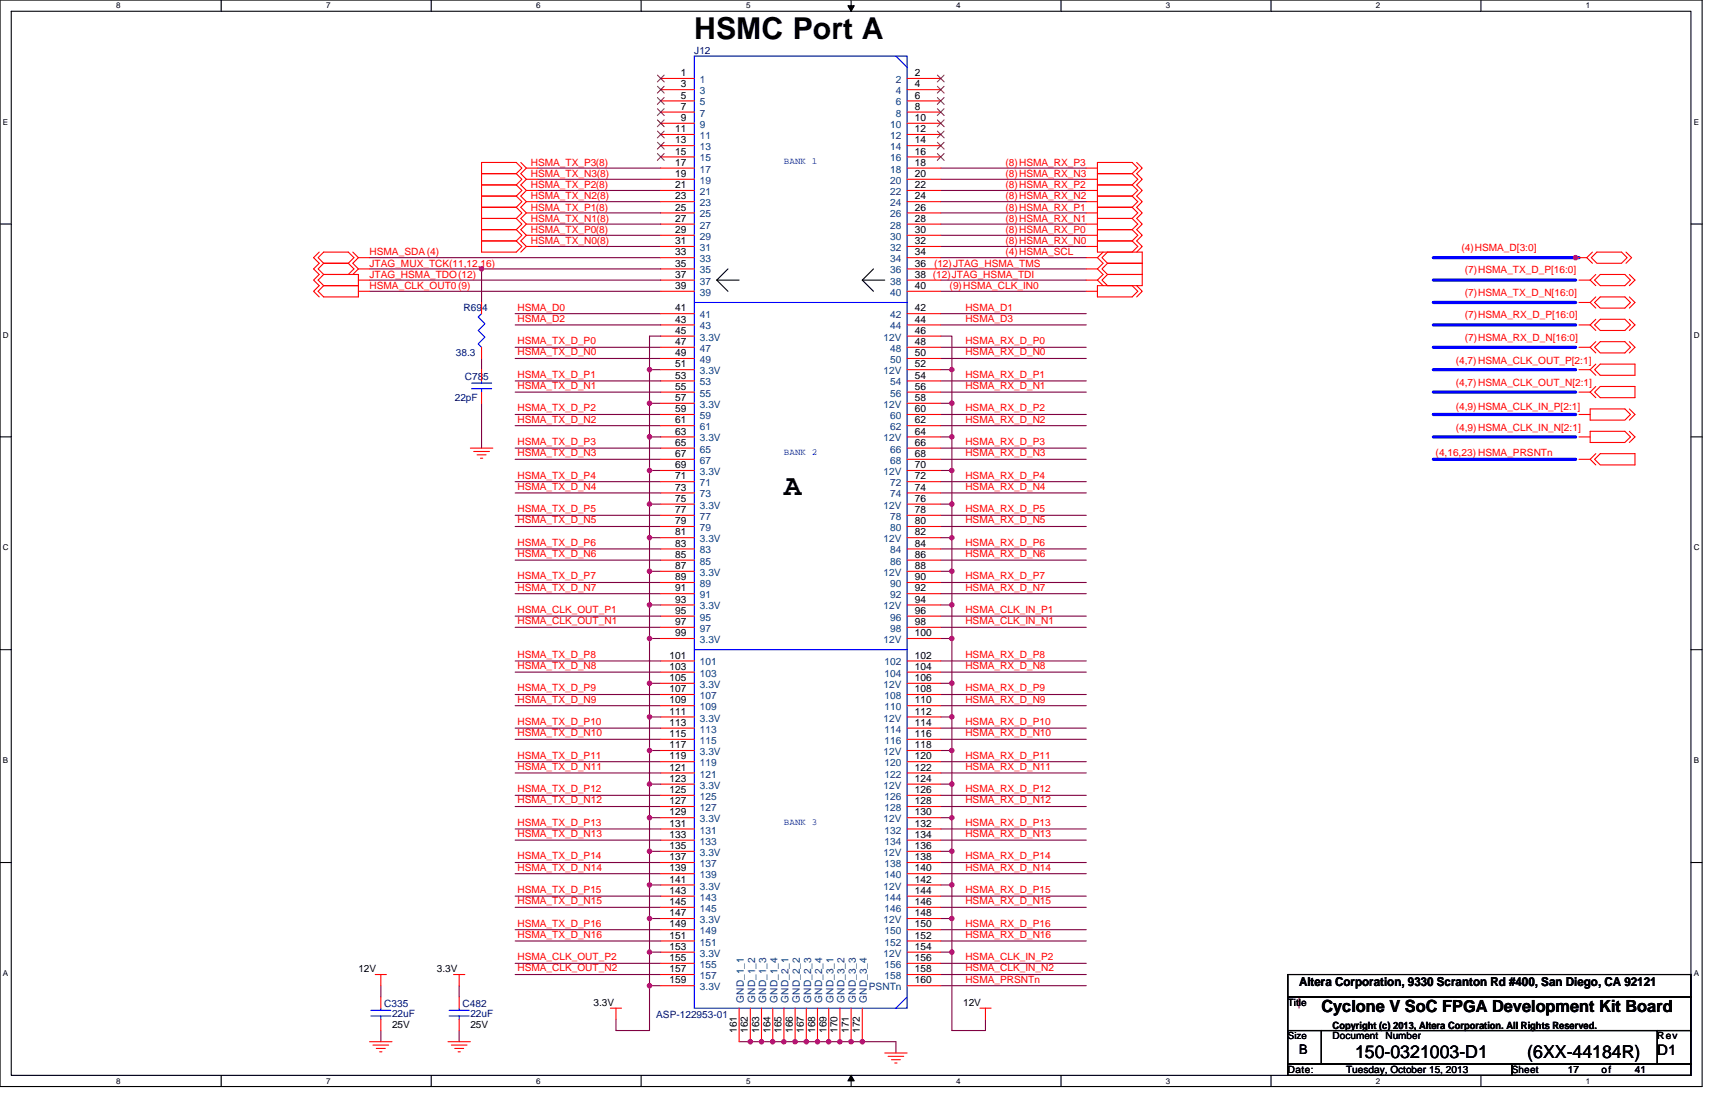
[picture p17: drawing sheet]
<svg xmlns="http://www.w3.org/2000/svg" width="432mm" height="279mm" viewBox="0 0 432 279" stroke-linecap="round" stroke-linejoin="round" font-family="sans-serif">
<defs><g id="words">
<text font-size="7.6" x="174.8" y="9.7">HSMC Port A</text>
<text font-size="7.5" x="197.4" y="124.7">A</text>
<g font-size="4.5">
<text x="341.2" y="266.3">150-0321003-D1</text>
<text x="384.5" y="266.3">(6XX-44184R)</text>
</g>
<text font-size="4.2" x="332.7" y="254.8">Cyclone V SoC FPGA Development Kit Board</text>
<text font-size="3.7" x="417.3" y="265.5">D1</text>
<text font-size="3.4" x="327.1" y="265.2">B</text>
<text font-size="3.1" x="327.1" y="248.2">Altera Corporation, 9330 Scranton Rd #400, San Diego, CA 92121</text>
<g font-size="2.5" fill="#000080">
<text x="174.8" y="13.5">J12</text>
<text x="116.7" y="78.4">R694</text>
<text x="114.8" y="89.7">38.3</text>
<text x="117" y="95.6">C785</text>
<text x="114.5" y="100.9">22pF</text>
<text x="96.7" y="253.5">C335</text>
<text x="98.7" y="256">22uF</text>
<text x="116.5" y="253.5">C482</text>
<text x="118.4" y="256">22uF</text>
<text x="165.2" y="256.3">ASP-122953-01</text>
</g>
<g font-size="2.5">
<text x="171.4" y="19.2">1</text>
<text x="171.4" y="22">3</text>
<text x="230.4" y="19.2">2</text>
<text x="230.4" y="22">4</text>
<text x="171.4" y="24.8">5</text>
<text x="171.4" y="27.6">7</text>
<text x="230.4" y="24.8">6</text>
<text x="230.4" y="27.6">8</text>
<text x="170" y="33.3">11</text>
<text x="171.4" y="30.4">9</text>
<text x="230.4" y="30.4">10</text>
<text x="230.4" y="33.3">12</text>
<text x="170" y="36.1">13</text>
<text x="170" y="38.9">15</text>
<text x="170" y="41.7">17</text>
<text x="230.4" y="36.1">14</text>
<text x="230.4" y="38.9">16</text>
<text x="230.4" y="41.7">18</text>
<text x="170" y="44.5">19</text>
<text x="170" y="47.3">21</text>
<text x="230.4" y="44.5">20</text>
<text x="230.4" y="47.3">22</text>
<text x="170" y="50.2">23</text>
<text x="170" y="53">25</text>
<text x="230.4" y="50.2">24</text>
<text x="230.4" y="53">26</text>
<text x="170" y="55.8">27</text>
<text x="170" y="58.6">29</text>
<text x="230.4" y="55.8">28</text>
<text x="230.4" y="58.6">30</text>
<text x="170" y="61.4">31</text>
<text x="170" y="64.3">33</text>
<text x="230.4" y="61.4">32</text>
<text x="230.4" y="64.3">34</text>
<text x="170" y="67.1">35</text>
<text x="170" y="69.9">37</text>
<text x="230.4" y="67.1">36</text>
<text x="230.4" y="69.9">38 (12)JTAG_HSMA_TDI</text>
<text x="170" y="72.7">39</text>
<text x="230.4" y="72.7">40</text>
<text x="170" y="78.4">41</text>
<text x="170" y="81.2">43</text>
<text x="230.4" y="78.4">42</text>
<text x="230.4" y="81.2">44</text>
<text x="170" y="84">45</text>
<text x="170" y="86.8">47</text>
<text x="170" y="89.6">49</text>
<text x="230.4" y="86.8">48</text>
<text x="230.4" y="89.6">50</text>
<text x="230.4" y="84">46</text>
<text x="170" y="92.5">51</text>
<text x="170" y="95.3">53</text>
<text x="230.4" y="95.3">54</text>
<text x="230.4" y="92.5">52</text>
<text x="170" y="98.1">55</text>
<text x="170" y="100.9">57</text>
<text x="230.4" y="98.1">56</text>
<text x="230.4" y="100.9">58</text>
<text x="170" y="103.7">59</text>
<text x="170" y="106.6">61</text>
<text x="230.4" y="103.7">60</text>
<text x="230.4" y="106.6">62</text>
<text x="170" y="109.4">63</text>
<text x="170" y="112.2">65</text>
<text x="230.4" y="112.2">66</text>
<text x="230.4" y="109.4">64</text>
<text x="170" y="115">67</text>
<text x="170" y="117.8">69</text>
<text x="230.4" y="115">68</text>
<text x="230.4" y="117.8">70</text>
<text x="170" y="120.7">71</text>
<text x="170" y="123.5">73</text>
<text x="230.4" y="120.7">72</text>
<text x="230.4" y="123.5">74</text>
<text x="170" y="126.3">75</text>
<text x="170" y="129.1">77</text>
<text x="170" y="131.9">79</text>
<text x="230.4" y="129.1">78</text>
<text x="230.4" y="131.9">80</text>
<text x="230.4" y="126.3">76</text>
<text x="170" y="134.7">81</text>
<text x="170" y="137.6">83</text>
<text x="230.4" y="137.6">84</text>
<text x="230.4" y="134.7">82</text>
<text x="170" y="140.4">85</text>
<text x="170" y="143.2">87</text>
<text x="230.4" y="140.4">86</text>
<text x="230.4" y="143.2">88</text>
<text x="170" y="146">89</text>
<text x="170" y="148.8">91</text>
<text x="230.4" y="146">90</text>
<text x="230.4" y="148.8">92</text>
<text x="170" y="151.7">93</text>
<text x="170" y="154.5">95</text>
<text x="230.4" y="154.5">96</text>
<text x="230.4" y="151.7">94</text>
<text x="170" y="157.3">97</text>
<text x="170" y="160.1">99</text>
<text x="230.4" y="157.3">98</text>
<text x="230.4" y="160.1">100</text>
<text x="168.6" y="165.8">101</text>
<text x="230.4" y="165.8">102</text>
<text x="168.6" y="168.6">103</text>
<text x="168.6" y="171.4">105</text>
<text x="230.4" y="168.6">104</text>
<text x="230.4" y="171.4">106</text>
<text x="168.6" y="174.2">107</text>
<text x="168.6" y="177">109</text>
<text x="168.6" y="179.9">111</text>
<text x="230.4" y="174.2">108</text>
<text x="230.4" y="177">110</text>
<text x="230.4" y="179.9">112</text>
<text x="168.6" y="182.7">113</text>
<text x="168.6" y="185.5">115</text>
<text x="230.4" y="182.7">114</text>
<text x="230.4" y="185.5">116</text>
<text x="168.6" y="188.3">117</text>
<text x="168.6" y="191.1">119</text>
<text x="230.4" y="191.1">120</text>
<text x="230.4" y="188.3">118</text>
<text x="168.6" y="194">121</text>
<text x="168.6" y="196.8">123</text>
<text x="230.4" y="194">122</text>
<text x="230.4" y="196.8">124</text>
<text x="168.6" y="199.6">125</text>
<text x="168.6" y="202.4">127</text>
<text x="230.4" y="199.6">126</text>
<text x="230.4" y="202.4">128</text>
<text x="168.6" y="205.2">129</text>
<text x="168.6" y="208.1">131</text>
<text x="230.4" y="208.1">132</text>
<text x="230.4" y="205.2">130</text>
<text x="168.6" y="210.9">133</text>
<text x="168.6" y="213.7">135</text>
<text x="230.4" y="210.9">134</text>
<text x="230.4" y="213.7">136</text>
<text x="168.6" y="216.5">137</text>
<text x="168.6" y="219.3">139</text>
<text x="230.4" y="216.5">138</text>
<text x="230.4" y="219.3">140</text>
<text x="168.6" y="222.2">141</text>
<text x="168.6" y="225">143</text>
<text x="168.6" y="227.8">145</text>
<text x="230.4" y="225">144</text>
<text x="230.4" y="227.8">146</text>
<text x="230.4" y="222.2">142</text>
<text x="168.6" y="230.6">147</text>
<text x="168.6" y="233.4">149</text>
<text x="230.4" y="233.4">150</text>
<text x="230.4" y="230.6">148</text>
<text x="168.6" y="236.3">151</text>
<text x="168.6" y="239.1">153</text>
<text x="230.4" y="236.3">152</text>
<text x="230.4" y="239.1">154</text>
<text x="90.2" y="244.7">12V</text>
<text x="110" y="244.7">3.3V</text>
<text x="168.6" y="241.9">155</text>
<text x="168.6" y="244.7">157</text>
<text x="230.4" y="241.9">156</text>
<text x="230.4" y="244.7">158</text>
<text x="168.6" y="247.5">159</text>
<text x="230.4" y="247.5">160</text>
<text x="149.4" y="253.2">3.3V</text>
<text x="242.5" y="253.2">12V</text>
<text x="324.3" y="253.2">Title</text>
<text x="98.7" y="258.8">25V</text>
<text x="118.4" y="258.8">25V</text>
<text x="185.5" y="260" transform="rotate(-90 185.5 260)">161</text>
<text x="188.3" y="260" transform="rotate(-90 188.3 260)">162</text>
<text x="191.1" y="260" transform="rotate(-90 191.1 260)">163</text>
<text x="194" y="260" transform="rotate(-90 194 260)">164</text>
<text x="196.8" y="260" transform="rotate(-90 196.8 260)">165</text>
<text x="199.6" y="260" transform="rotate(-90 199.6 260)">166</text>
<text x="202.4" y="260" transform="rotate(-90 202.4 260)">167</text>
<text x="205.2" y="260" transform="rotate(-90 205.2 260)">168</text>
<text x="208.1" y="260" transform="rotate(-90 208.1 260)">169</text>
<text x="210.9" y="260" transform="rotate(-90 210.9 260)">170</text>
<text x="213.7" y="260" transform="rotate(-90 213.7 260)">171</text>
<text x="216.5" y="260" transform="rotate(-90 216.5 260)">172</text>
<text x="324.3" y="261.6">Size</text>
<text x="335.5" y="261.6">Document</text>
<text x="335.5" y="258.9">Copyright (c) 2013, Altera Corporation. All Rights Reserved.</text>
<text x="348.8" y="261.6">Number</text>
<text x="417.3" y="261.6">Rev</text>
<text x="324.3" y="270.1">Date:</text>
<text x="338.9" y="270.1">Tuesday, October 15, 2013</text>
<text x="380.6" y="270.1">Sheet</text>
<text x="394.7" y="270.1">17</text>
<text x="403.2" y="270.1">of</text>
<text x="411.6" y="270.1">41</text>
</g>
<g font-size="2.5" fill="#004080">
<text x="176.2" y="20.9">1</text>
<text x="176.2" y="23.7">3</text>
<text x="225.6" y="20.9">2</text>
<text x="225.6" y="23.7">4</text>
<text x="176.2" y="26.5">5</text>
<text x="176.2" y="29.4">7</text>
<text x="225.6" y="26.5">6</text>
<text x="225.6" y="29.4">8</text>
<text x="176.2" y="32.2">9</text>
<text x="176.2" y="35">11</text>
<text x="224.1" y="32.2">10</text>
<text x="224.1" y="35">12</text>
<text x="176.2" y="37.8">13</text>
<text x="176.2" y="40.6">15</text>
<text x="224.1" y="37.8">14</text>
<text x="224.1" y="40.6">16</text>
<text x="176.2" y="43.5">17</text>
<text x="176.2" y="46.3">19</text>
<text x="224.1" y="43.5">18</text>
<text x="224.1" y="46.3">20</text>
<text x="176.2" y="49.1">21</text>
<text x="176.2" y="51.9">23</text>
<text x="224.1" y="49.1">22</text>
<text x="224.1" y="51.9">24</text>
<text x="176.2" y="54.7">25</text>
<text x="176.2" y="57.6">27</text>
<text x="224.1" y="54.7">26</text>
<text x="224.1" y="57.6">28</text>
<text x="176.2" y="60.4">29</text>
<text x="176.2" y="63.2">31</text>
<text x="176.2" y="66">33</text>
<text x="224.1" y="60.4">30</text>
<text x="224.1" y="63.2">32</text>
<text x="224.1" y="66">34</text>
<text x="176.2" y="68.8">35</text>
<text x="176.2" y="71.6">37</text>
<text x="224.1" y="68.8">36</text>
<text x="224.1" y="71.6">38</text>
<text x="176.2" y="74.5">39</text>
<text x="224.1" y="74.5">40</text>
<text x="176.2" y="80.1">41</text>
<text x="176.2" y="82.9">43</text>
<text x="224.1" y="80.1">42</text>
<text x="224.1" y="82.9">44</text>
<text x="176.2" y="85.7">3.3V</text>
<text x="176.2" y="88.6">47</text>
<text x="222.4" y="85.7">12V</text>
<text x="224.1" y="88.6">48</text>
<text x="176.2" y="91.4">49</text>
<text x="176.2" y="94.2">3.3V</text>
<text x="222.4" y="94.2">12V</text>
<text x="224.1" y="91.4">50</text>
<text x="176.2" y="97">53</text>
<text x="176.2" y="99.8">55</text>
<text x="224.1" y="97">54</text>
<text x="224.1" y="99.8">56</text>
<text x="176.2" y="102.7">3.3V</text>
<text x="176.2" y="105.5">59</text>
<text x="222.4" y="102.7">12V</text>
<text x="224.1" y="105.5">60</text>
<text x="176.2" y="108.3">61</text>
<text x="176.2" y="111.1">3.3V</text>
<text x="176.2" y="113.9">65</text>
<text x="222.4" y="111.1">12V</text>
<text x="224.1" y="108.3">62</text>
<text x="224.1" y="113.9">66</text>
<text x="176.2" y="116.8">67</text>
<text x="176.2" y="119.6">3.3V</text>
<text x="222.4" y="119.6">12V</text>
<text x="224.1" y="116.8">68</text>
<text x="176.2" y="122.4">71</text>
<text x="176.2" y="125.2">73</text>
<text x="224.1" y="122.4">72</text>
<text x="224.1" y="125.2">74</text>
<text x="176.2" y="128">3.3V</text>
<text x="176.2" y="130.9">77</text>
<text x="222.4" y="128">12V</text>
<text x="224.1" y="130.9">78</text>
<text x="176.2" y="133.7">79</text>
<text x="176.2" y="136.5">3.3V</text>
<text x="222.4" y="136.5">12V</text>
<text x="224.1" y="133.7">80</text>
<text x="176.2" y="139.3">83</text>
<text x="176.2" y="142.1">85</text>
<text x="224.1" y="139.3">84</text>
<text x="224.1" y="142.1">86</text>
<text x="176.2" y="144.9">3.3V</text>
<text x="176.2" y="147.8">89</text>
<text x="222.4" y="144.9">12V</text>
<text x="224.1" y="147.8">90</text>
<text x="176.2" y="150.6">91</text>
<text x="176.2" y="153.4">3.3V</text>
<text x="222.4" y="153.4">12V</text>
<text x="224.1" y="150.6">92</text>
<text x="176.2" y="156.2">95</text>
<text x="176.2" y="159">97</text>
<text x="176.2" y="161.9">3.3V</text>
<text x="222.4" y="161.9">12V</text>
<text x="224.1" y="156.2">96</text>
<text x="224.1" y="159">98</text>
<text x="176.2" y="167.5">101</text>
<text x="222.7" y="167.5">102</text>
<text x="176.2" y="170.3">103</text>
<text x="176.2" y="173.1">3.3V</text>
<text x="222.4" y="173.1">12V</text>
<text x="222.7" y="170.3">104</text>
<text x="176.2" y="176">107</text>
<text x="176.2" y="178.8">109</text>
<text x="222.7" y="176">108</text>
<text x="222.7" y="178.8">110</text>
<text x="176.2" y="181.6">3.3V</text>
<text x="176.2" y="184.4">113</text>
<text x="222.4" y="181.6">12V</text>
<text x="222.7" y="184.4">114</text>
<text x="176.2" y="187.2">115</text>
<text x="176.2" y="190.1">3.3V</text>
<text x="222.4" y="190.1">12V</text>
<text x="222.7" y="187.2">116</text>
<text x="176.2" y="192.9">119</text>
<text x="176.2" y="195.7">121</text>
<text x="222.7" y="192.9">120</text>
<text x="222.7" y="195.7">122</text>
<text x="176.2" y="198.5">3.3V</text>
<text x="176.2" y="201.3">125</text>
<text x="222.4" y="198.5">12V</text>
<text x="222.7" y="201.3">126</text>
<text x="176.2" y="204.2">127</text>
<text x="176.2" y="207">3.3V</text>
<text x="176.2" y="209.8">131</text>
<text x="222.4" y="207">12V</text>
<text x="222.7" y="204.2">128</text>
<text x="222.7" y="209.8">132</text>
<text x="176.2" y="212.6">133</text>
<text x="176.2" y="215.4">3.3V</text>
<text x="222.4" y="215.4">12V</text>
<text x="222.7" y="212.6">134</text>
<text x="176.2" y="218.2">137</text>
<text x="176.2" y="221.1">139</text>
<text x="222.7" y="218.2">138</text>
<text x="222.7" y="221.1">140</text>
<text x="176.2" y="223.9">3.3V</text>
<text x="176.2" y="226.7">143</text>
<text x="222.4" y="223.9">12V</text>
<text x="222.7" y="226.7">144</text>
<text x="176.2" y="229.5">145</text>
<text x="176.2" y="232.3">3.3V</text>
<text x="222.4" y="232.3">12V</text>
<text x="222.7" y="229.5">146</text>
<text x="176.2" y="235.2">149</text>
<text x="176.2" y="238">151</text>
<text x="222.7" y="235.2">150</text>
<text x="222.7" y="238">152</text>
<text x="176.2" y="240.8">3.3V</text>
<text x="176.2" y="243.6">155</text>
<text x="222.4" y="240.8">12V</text>
<text x="222.7" y="243.6">156</text>
<text x="176.2" y="246.4">157</text>
<text x="176.2" y="249.3">3.3V</text>
<text x="218.8" y="249.3">PSNTn</text>
<text x="222.7" y="246.4">158</text>
<text x="187.3" y="252.3" transform="rotate(-90 187.3 252.3)">GND_1_1</text>
<text x="190.1" y="252.3" transform="rotate(-90 190.1 252.3)">GND_1_2</text>
<text x="192.9" y="252.3" transform="rotate(-90 192.9 252.3)">GND_1_3</text>
<text x="195.7" y="252.3" transform="rotate(-90 195.7 252.3)">GND_1_4</text>
<text x="198.6" y="252.3" transform="rotate(-90 198.6 252.3)">GND_2_1</text>
<text x="201.4" y="252.3" transform="rotate(-90 201.4 252.3)">GND_2_2</text>
<text x="204.2" y="252.3" transform="rotate(-90 204.2 252.3)">GND_2_3</text>
<text x="207" y="252.3" transform="rotate(-90 207 252.3)">GND_2_4</text>
<text x="209.8" y="252.3" transform="rotate(-90 209.8 252.3)">GND_3_1</text>
<text x="212.7" y="252.3" transform="rotate(-90 212.7 252.3)">GND_3_2</text>
<text x="215.5" y="252.3" transform="rotate(-90 215.5 252.3)">GND_3_3</text>
<text x="218.3" y="252.3" transform="rotate(-90 218.3 252.3)">GND_3_4</text>
</g>
<g font-size="2.5" fill="#f00">
<text x="133.6" y="41.7">HSMA_TX_P3(8)</text>
<text x="253.2" y="41.7">(8)HSMA_RX_P3</text>
<text x="133.6" y="47.4">HSMA_TX_P2(8)</text>
<text x="133.6" y="44.6">HSMA_TX_N3(8)</text>
<text x="253.2" y="44.6">(8)HSMA_RX_N3</text>
<text x="253.2" y="47.4">(8)HSMA_RX_P2</text>
<text x="133.6" y="53">HSMA_TX_P1(8)</text>
<text x="133.6" y="50.2">HSMA_TX_N2(8)</text>
<text x="253.2" y="53">(8)HSMA_RX_P1</text>
<text x="253.2" y="50.2">(8)HSMA_RX_N2</text>
<text x="133.6" y="58.7">HSMA_TX_P0(8)</text>
<text x="133.6" y="55.8">HSMA_TX_N1(8)</text>
<text x="253.2" y="58.7">(8)HSMA_RX_P0</text>
<text x="253.2" y="55.8">(8)HSMA_RX_N1</text>
<text x="93" y="64.3">HSMA_SDA(4)</text>
<text x="133.6" y="61.5">HSMA_TX_N0(8)</text>
<text x="253.2" y="64.3">(4)HSMA_SCL</text>
<text x="253.2" y="61.5">(8)HSMA_RX_N0</text>
<text x="367.9" y="63.2">(4)HSMA_D[3:0]</text>
<text x="93" y="67.1">JTAG_MUX_TCK(11,12,16)</text>
<text x="93" y="69.9">JTAG_HSMA_TDO(12)</text>
<text x="235.2" y="67.1">(12)JTAG_HSMA_TMS</text>
<text x="368.8" y="68.8">(7)HSMA_TX_D_P[16:0]</text>
<text x="93" y="72.7">HSMA_CLK_OUT0(9)</text>
<text x="239.1" y="72.7">(9)HSMA_CLK_IN0</text>
<text x="368.8" y="74.4">(7)HSMA_TX_D_N[16:0]</text>
<text x="130.3" y="78.2">HSMA_D0</text>
<text x="130.3" y="81">HSMA_D2</text>
<text x="243.1" y="78.2">HSMA_D1</text>
<text x="243.1" y="81">HSMA_D3</text>
<text x="368.8" y="80.1">(7)HSMA_RX_D_P[16:0]</text>
<text x="130.3" y="86.6">HSMA_TX_D_P0</text>
<text x="130.3" y="89.5">HSMA_TX_D_N0</text>
<text x="243.1" y="86.6">HSMA_RX_D_P0</text>
<text x="243.1" y="89.5">HSMA_RX_D_N0</text>
<text x="368.8" y="85.7">(7)HSMA_RX_D_N[16:0]</text>
<text x="130.3" y="95.1">HSMA_TX_D_P1</text>
<text x="243.1" y="95.1">HSMA_RX_D_P1</text>
<text x="366.5" y="91.6">(4,7)HSMA_CLK_OUT_P[2:1]</text>
<text x="130.3" y="97.9">HSMA_TX_D_N1</text>
<text x="243.1" y="97.9">HSMA_RX_D_N1</text>
<text x="366.5" y="97.3">(4,7)HSMA_CLK_OUT_N[2:1]</text>
<text x="130.3" y="103.5">HSMA_TX_D_P2</text>
<text x="130.3" y="106.4">HSMA_TX_D_N2</text>
<text x="243.1" y="103.5">HSMA_RX_D_P2</text>
<text x="243.1" y="106.4">HSMA_RX_D_N2</text>
<text x="366.5" y="103.2">(4,9)HSMA_CLK_IN_P[2:1]</text>
<text x="130.3" y="112">HSMA_TX_D_P3</text>
<text x="243.1" y="112">HSMA_RX_D_P3</text>
<text x="366.5" y="108.5">(4,9)HSMA_CLK_IN_N[2:1]</text>
<text x="130.3" y="114.8">HSMA_TX_D_N3</text>
<text x="243.1" y="114.8">HSMA_RX_D_N3</text>
<text x="361.5" y="114.7">(4,16,23) HSMA_PRSNTn</text>
<text x="130.3" y="120.5">HSMA_TX_D_P4</text>
<text x="130.3" y="123.3">HSMA_TX_D_N4</text>
<text x="243.1" y="120.5">HSMA_RX_D_P4</text>
<text x="243.1" y="123.3">HSMA_RX_D_N4</text>
<text x="130.3" y="128.9">HSMA_TX_D_P5</text>
<text x="130.3" y="131.7">HSMA_TX_D_N5</text>
<text x="243.1" y="128.9">HSMA_RX_D_P5</text>
<text x="243.1" y="131.7">HSMA_RX_D_N5</text>
<text x="130.3" y="137.4">HSMA_TX_D_P6</text>
<text x="243.1" y="137.4">HSMA_RX_D_P6</text>
<text x="130.3" y="140.2">HSMA_TX_D_N6</text>
<text x="243.1" y="140.2">HSMA_RX_D_N6</text>
<text x="130.3" y="145.8">HSMA_TX_D_P7</text>
<text x="130.3" y="148.7">HSMA_TX_D_N7</text>
<text x="243.1" y="145.8">HSMA_RX_D_P7</text>
<text x="243.1" y="148.7">HSMA_RX_D_N7</text>
<text x="130.3" y="154.3">HSMA_CLK_OUT_P1</text>
<text x="243.1" y="154.3">HSMA_CLK_IN_P1</text>
<text x="130.3" y="157.1">HSMA_CLK_OUT_N1</text>
<text x="243.1" y="157.1">HSMA_CLK_IN_N1</text>
<text x="130.3" y="165.6">HSMA_TX_D_P8</text>
<text x="243.1" y="165.6">HSMA_RX_D_P8</text>
<text x="130.3" y="168.4">HSMA_TX_D_N8</text>
<text x="243.1" y="168.4">HSMA_RX_D_N8</text>
<text x="130.3" y="174">HSMA_TX_D_P9</text>
<text x="130.3" y="176.8">HSMA_TX_D_N9</text>
<text x="243.1" y="174">HSMA_RX_D_P9</text>
<text x="243.1" y="176.8">HSMA_RX_D_N9</text>
<text x="130.3" y="182.5">HSMA_TX_D_P10</text>
<text x="130.3" y="185.3">HSMA_TX_D_N10</text>
<text x="243.1" y="182.5">HSMA_RX_D_P10</text>
<text x="243.1" y="185.3">HSMA_RX_D_N10</text>
<text x="130.3" y="190.9">HSMA_TX_D_P11</text>
<text x="243.1" y="190.9">HSMA_RX_D_P11</text>
<text x="130.3" y="193.8">HSMA_TX_D_N11</text>
<text x="243.1" y="193.8">HSMA_RX_D_N11</text>
<text x="130.3" y="199.4">HSMA_TX_D_P12</text>
<text x="130.3" y="202.2">HSMA_TX_D_N12</text>
<text x="243.1" y="199.4">HSMA_RX_D_P12</text>
<text x="243.1" y="202.2">HSMA_RX_D_N12</text>
<text x="130.3" y="207.9">HSMA_TX_D_P13</text>
<text x="243.1" y="207.9">HSMA_RX_D_P13</text>
<text x="130.3" y="210.7">HSMA_TX_D_N13</text>
<text x="243.1" y="210.7">HSMA_RX_D_N13</text>
<text x="130.3" y="216.3">HSMA_TX_D_P14</text>
<text x="130.3" y="219.1">HSMA_TX_D_N14</text>
<text x="243.1" y="216.3">HSMA_RX_D_P14</text>
<text x="243.1" y="219.1">HSMA_RX_D_N14</text>
<text x="130.3" y="224.8">HSMA_TX_D_P15</text>
<text x="130.3" y="227.6">HSMA_TX_D_N15</text>
<text x="243.1" y="224.8">HSMA_RX_D_P15</text>
<text x="243.1" y="227.6">HSMA_RX_D_N15</text>
<text x="130.3" y="233.2">HSMA_TX_D_P16</text>
<text x="243.1" y="233.2">HSMA_RX_D_P16</text>
<text x="130.3" y="236.1">HSMA_TX_D_N16</text>
<text x="243.1" y="236.1">HSMA_RX_D_N16</text>
<text x="130.3" y="241.7">HSMA_CLK_OUT_P2</text>
<text x="130.3" y="244.5">HSMA_CLK_OUT_N2</text>
<text x="243.1" y="241.7">HSMA_CLK_IN_P2</text>
<text x="243.1" y="244.5">HSMA_CLK_IN_N2</text>
<text x="243.1" y="247.3">HSMA_PRSNTn</text>
</g>
<g font-size="2.3" fill="#00f">
<text x="197.4" y="41.3">BANK 1</text>
<text x="197.4" y="114.6">BANK 2</text>
<text x="197.4" y="207.7">BANK 3</text>
</g>
<g font-size="2">
<text x="29.3" y="2.1">8</text>
<text x="82.1" y="2.1">7</text>
<text x="135" y="2.1">6</text>
<text x="187.8" y="2.1">5</text>
<text x="240.7" y="2.1">4</text>
<text x="293.6" y="2.1">3</text>
<text x="346.4" y="2.1">2</text>
<text x="399.3" y="2.1">1</text>
<text x=".7" y="31.4">E</text>
<text x="426.5" y="31.4">E</text>
<text x=".7" y="85">D</text>
<text x="426.5" y="85">D</text>
<text x=".7" y="138.6">C</text>
<text x="426.5" y="138.6">C</text>
<text x=".7" y="192.1">B</text>
<text x="426.5" y="192.1">B</text>
<text x=".7" y="245.7">A</text>
<text x="426.5" y="245.7">A</text>
<text x="29.3" y="272.8">8</text>
<text x="82.1" y="272.8">7</text>
<text x="135" y="272.8">6</text>
<text x="187.8" y="272.8">5</text>
<text x="240.7" y="272.8">4</text>
<text x="293.6" y="272.8">3</text>
<text x="346.4" y="272.8">2</text>
<text x="399.3" y="272.8">1</text>
</g>
</g></defs>
<path d="M0 0h428.6v273.5h-428.6zM2.8 2.8h422.9v267.9h-422.9z" fill="none" stroke="#000" stroke-width=".28"/>
<g fill="#fff">
<path d="M29.3 .3h1.1v2.3h-1.1z"/>
<path d="M29.3 271h1.1v2.2h-1.1z"/>
</g>
<path d="M55.7 0v2.8M55.7 270.7v2.8" fill="none" stroke="#000" stroke-width=".28"/>
<g fill="#fff">
<path d="M82.1 .3h1.1v2.3h-1.1z"/>
<path d="M82.1 271h1.1v2.2h-1.1z"/>
</g>
<path d="M108.6 0v2.8M108.6 270.7v2.8" fill="none" stroke="#000" stroke-width=".28"/>
<g fill="#fff">
<path d="M135 .3h1.1v2.3h-1.1z"/>
<path d="M135 271h1.1v2.2h-1.1z"/>
</g>
<path d="M161.4 0v2.8M161.4 270.7v2.8" fill="none" stroke="#000" stroke-width=".28"/>
<g fill="#fff">
<path d="M187.8 .3h1.2v2.3h-1.2z"/>
<path d="M187.8 271h1.2v2.2h-1.2z"/>
</g>
<path d="M214.3 0v2.8M214.3 270.7v2.8" fill="none" stroke="#000" stroke-width=".28"/>
<path d="M213.5 1.4h1.6l-.8 1.4zM214.3 270.7l.8 1.4h-1.6z" fill="#000" stroke="#000" stroke-width=".25"/>
<g fill="#fff">
<path d="M240.7 .3h1.1v2.3h-1.1z"/>
<path d="M240.7 271h1.1v2.2h-1.1z"/>
</g>
<path d="M267.1 0v2.8M267.1 270.7v2.8" fill="none" stroke="#000" stroke-width=".28"/>
<g fill="#fff">
<path d="M293.6 .3h1.1v2.3h-1.1z"/>
<path d="M293.6 271h1.1v2.2h-1.1z"/>
</g>
<path d="M320 0v2.8M320 270.7v2.8" fill="none" stroke="#000" stroke-width=".28"/>
<g fill="#fff">
<path d="M346.4 .3h1.2v2.3h-1.2z"/>
<path d="M346.4 271h1.2v2.2h-1.2z"/>
</g>
<path d="M372.9 0v2.8M372.9 270.7v2.8" fill="none" stroke="#000" stroke-width=".28"/>
<g fill="#fff">
<path d="M399.3 .3h1.1v2.3h-1.1z"/>
<path d="M399.3 271h1.1v2.2h-1.1z"/>
<path d="M.7 29.6h1.4v2.3h-1.4z"/>
<path d="M426.5 29.6h1.3v2.3h-1.3z"/>
<path d="M.7 83.2h1.5v2.2h-1.5z"/>
<path d="M426.5 83.2h1.4v2.2h-1.4z"/>
</g>
<path d="M0 56.4h2.8M425.7 56.4h2.9" fill="none" stroke="#000" stroke-width=".28"/>
<g fill="#fff">
<path d="M.7 136.7h1.5v2.3h-1.5z"/>
<path d="M426.5 136.7h1.4v2.3h-1.4z"/>
</g>
<path d="M0 110h2.8M425.7 110h2.9" fill="none" stroke="#000" stroke-width=".28"/>
<g fill="#fff">
<path d="M.7 190.3h1.4v2.3h-1.4z"/>
<path d="M426.5 190.3h1.3v2.3h-1.3z"/>
</g>
<path d="M0 163.5h2.8M425.7 163.5h2.9" fill="none" stroke="#000" stroke-width=".28"/>
<g fill="#fff">
<path d="M.7 243.9h1.4v2.2h-1.4z"/>
<path d="M426.4 243.9h1.4v2.2h-1.4z"/>
</g>
<g fill="none" stroke="#000" stroke-width=".28">
<path d="M180.5 70.5l2.8 2.8M180.5 70.5h5.6M183.3 67.7l-2.8 2.8M217.1 70.5l2.8 2.8M217.1 70.5h5.7M219.9 67.7l-2.8 2.8M0 217.1h2.8M425.7 217.1h2.9M324.3 245.3h101.4v5.7h-101.4zM324.3 251h101.4v8.4h-101.4zM324.3 259.4h8.4v8.5h-8.4zM332.7 259.4h84.6v8.5h-84.6z"/>
<path d="M417.3 259.4h8.4v8.5h-8.4zM324.3 267.9h56.3v2.8h-56.3zM380.6 267.9h45.1v2.8h-45.1z"/>
</g>
<g fill="none" stroke="#800040" stroke-width=".28">
<path d="M135.3 59.2h31.1M135.3 53.6h31.1M135.3 56.4h31.1M135.3 47.9h31.1M135.3 50.8h31.1M135.3 42.3h31.1M135.3 45.1h31.1M236.9 45.1h36.6M236.9 42.3h36.6M236.9 59.2h36.6M236.9 56.4h36.6M236.9 53.6h36.6"/>
<path d="M236.9 50.8h36.6M236.9 47.9h36.6M93 67.7h28.2M93 64.9h73.4M93 70.5h73.4M93 73.3h73.4M121.2 67.7v8.4M121.2 67.7h45.2M129.7 79h36.7M135.3 62h31.1M236.9 64.9h36.6M236.9 67.7h36.6"/>
<path d="M236.9 70.5h36.6M236.9 73.3h36.6M236.9 62h36.6M236.9 79h36.6M121.2 90.2v2.8M129.7 87.4h36.7M129.7 90.2h36.7M129.7 95.9h36.7M129.7 98.7h36.7M129.7 81.8h36.7M163.5 93v8.5M163.5 93h2.9"/>
<path d="M166.4 84.6h-2.9v8.4M236.9 93h2.8v8.5M236.9 84.6h2.8v8.4M236.9 81.8h36.6M236.9 87.4h36.6M236.9 90.2h36.6M236.9 95.9h36.6M236.9 98.7h36.6M121.2 101.5v11.3M129.7 104.3h36.7M129.7 107.1h36.7M129.7 112.8h36.7"/>
<path d="M129.7 115.6h36.7M163.5 110v8.4M163.5 101.5v8.5M163.5 118.4v8.5M163.5 118.4h2.9M163.5 110h2.9M163.5 101.5h2.9M236.9 118.4h2.8M236.9 110h2.8M236.9 101.5h2.8M236.9 104.3h36.6M236.9 107.1h36.6"/>
<path d="M236.9 112.8h36.6M236.9 115.6h36.6M239.7 118.4v8.5M239.7 110v8.4M239.7 101.5v8.5M129.7 121.2h36.7M129.7 124.1h36.7M129.7 129.7h36.7M129.7 132.5h36.7M129.7 138.2h36.7M163.5 135.3v8.5M163.5 126.9v8.4"/>
<path d="M163.5 135.3h2.9M163.5 126.9h2.9M236.9 135.3h2.8M236.9 126.9h2.8v8.4M236.9 121.2h36.6M236.9 124.1h36.6M236.9 129.7h36.6M236.9 132.5h36.6M236.9 138.2h36.6M239.7 135.3v8.5M129.7 141h36.7M129.7 146.6h36.7"/>
<path d="M129.7 149.4h36.7M129.7 155.1h36.7M129.7 157.9h36.7M163.5 152.3v8.4M163.5 143.8v8.5M163.5 152.3h2.9M163.5 143.8h2.9M236.9 152.3h2.8M236.9 143.8h2.8v8.5M236.9 141h36.6M236.9 146.6h36.6M236.9 149.4h36.6"/>
<path d="M236.9 155.1h36.6M236.9 157.9h36.6M239.7 152.3v8.4M129.7 166.4h36.7M129.7 169.2h36.7M129.7 174.8h36.7M129.7 177.6h36.7M163.5 172v8.5M163.5 160.7v11.3M163.5 172h2.9M163.5 160.7h2.9M236.9 172h2.8"/>
<path d="M236.9 160.7h2.8v11.3M236.9 166.4h36.6M236.9 169.2h36.6M236.9 174.8h36.6M236.9 177.6h36.6M239.7 172v8.5M129.7 183.3h36.7M129.7 186.1h36.7M129.7 191.7h36.7M129.7 194.6h36.7M163.5 197.4v8.4M163.5 180.5v8.4"/>
<path d="M163.5 188.9v8.5M163.5 197.4h2.9M163.5 188.9h2.9M163.5 180.5h2.9M236.9 197.4h2.8M236.9 188.9h2.8v8.5M236.9 180.5h2.8v8.4M236.9 183.3h36.6M236.9 186.1h36.6M236.9 191.7h36.6M236.9 194.6h36.6M239.7 197.4v8.4"/>
<path d="M129.7 200.2h36.7M129.7 203h36.7M129.7 208.7h36.7M129.7 211.5h36.7M129.7 217.1h36.7M129.7 219.9h36.7M163.5 214.3v8.5M163.5 205.8v8.5M163.5 214.3h2.9M163.5 205.8h2.9M236.9 214.3h2.8v8.5M236.9 205.8h2.8"/>
<path d="M236.9 200.2h36.6M236.9 203h36.6M236.9 208.7h36.6M236.9 211.5h36.6M236.9 217.1h36.6M236.9 219.9h36.6M239.7 205.8v8.5M129.7 225.6h36.7M129.7 228.4h36.7M129.7 234h36.7M129.7 236.9h36.7M163.5 239.7v8.4"/>
<path d="M163.5 231.2v8.5M163.5 222.8v8.4M163.5 239.7h2.9M163.5 231.2h2.9M163.5 222.8h2.9M236.9 231.2h2.8M236.9 222.8h2.8M236.9 239.7h2.8M236.9 225.6h36.6M236.9 228.4h36.6M236.9 234h36.6M236.9 236.9h36.6"/>
<path d="M239.7 239.7v19.7h8.4v-2.8M239.7 222.8v8.4M239.7 231.2v8.5M95.9 248.1v2.9M95.9 259.4v2.8M115.6 248.1v2.9M115.6 259.4v2.8M129.7 242.5h36.7M129.7 245.3h36.7M163.5 248.1v11.3h-8.4v-2.8M163.5 248.1h2.9M236.9 242.5h36.6"/>
<path d="M236.9 245.3h36.6M236.9 248.1h36.6M327.1 251v2.8M186.1 262.2h39.5v2.8"/>
</g>
<g fill="#f0f" stroke="#f0f" stroke-width=".28">
<circle cx="200.2" cy="262.2" r=".56"/>
<circle cx="208.6" cy="262.2" r=".55"/>
<circle cx="191.7" cy="262.2" r=".55"/>
<circle cx="188.9" cy="262.2" r=".55"/>
<circle cx="197.4" cy="262.2" r=".55"/>
<circle cx="194.5" cy="262.2" r=".55"/>
<circle cx="205.8" cy="262.2" r=".55"/>
<circle cx="203" cy="262.2" r=".55"/>
<circle cx="211.5" cy="262.2" r=".55"/>
<circle cx="217.1" cy="262.2" r=".55"/>
<circle cx="214.3" cy="262.2" r=".56"/>
<circle cx="163.5" cy="248.1" r=".55"/>
<circle cx="163.5" cy="239.6" r=".55"/>
<circle cx="163.5" cy="231.2" r=".55"/>
<circle cx="163.5" cy="222.7" r=".55"/>
<circle cx="163.5" cy="214.3" r=".56"/>
<circle cx="163.5" cy="205.8" r=".55"/>
<circle cx="163.5" cy="180.4" r=".55"/>
<circle cx="163.5" cy="172" r=".56"/>
<circle cx="163.5" cy="160.7" r=".55"/>
<circle cx="163.5" cy="152.2" r=".55"/>
<circle cx="163.5" cy="143.8" r=".56"/>
<circle cx="163.5" cy="135.3" r=".55"/>
<circle cx="163.5" cy="110" r=".55"/>
<circle cx="163.5" cy="101.5" r=".56"/>
<circle cx="163.5" cy="93" r=".55"/>
<circle cx="239.6" cy="239.6" r=".55"/>
<circle cx="239.6" cy="231.2" r=".55"/>
<circle cx="239.6" cy="222.7" r=".55"/>
<circle cx="239.6" cy="214.3" r=".56"/>
<circle cx="239.6" cy="205.8" r=".55"/>
<circle cx="239.6" cy="197.4" r=".55"/>
<circle cx="239.6" cy="188.9" r=".55"/>
<circle cx="239.6" cy="180.4" r=".55"/>
<circle cx="239.6" cy="172" r=".56"/>
<circle cx="239.6" cy="160.7" r=".55"/>
<circle cx="239.6" cy="152.2" r=".55"/>
<circle cx="239.6" cy="143.8" r=".56"/>
<circle cx="239.6" cy="135.3" r=".55"/>
<circle cx="239.6" cy="126.9" r=".55"/>
<circle cx="239.6" cy="118.4" r=".55"/>
<circle cx="239.6" cy="110" r=".55"/>
<circle cx="239.6" cy="101.5" r=".56"/>
<circle cx="239.6" cy="93" r=".55"/>
<circle cx="163.5" cy="197.4" r=".55"/>
<circle cx="163.5" cy="188.9" r=".55"/>
<circle cx="163.5" cy="126.9" r=".55"/>
<circle cx="163.5" cy="118.4" r=".55"/>
<circle cx="396.7" cy="64.9" r=".56"/>
<circle cx="121.2" cy="67.7" r=".55"/>
</g>
<path d="M360.9 70.5h35.8M360.9 76.1h35.8M360.9 64.9h36.7M360.9 81.8h35.8M360.9 87.4h35.8M360.9 93h35.8M360.9 98.7h35.8M360.9 104.3h35.8M360.9 110h35.8M360.9 115.6h35.8" fill="none" stroke="#00f" stroke-width=".83"/>
<g fill="none" stroke="#f00" stroke-width=".28">
<path d="M166.4 19.7h8.4M228.4 19.7h8.5M166.4 22.6h8.4M166.4 25.4h8.4M166.4 28.2h8.4M166.4 31h8.4M166.4 33.8h8.4M166.4 36.7h8.4M166.4 39.5h8.4M228.4 22.6h8.5M228.4 25.4h8.5M228.4 28.2h8.5"/>
<path d="M228.4 31h8.5M228.4 33.8h8.5M228.4 36.7h8.5M228.4 39.5h8.5M121.2 57.8h8.8M121.2 55h8.8M121.2 52.2h8.8M121.2 49.4h8.8M121.2 46.5h8.8M121.2 43.7h8.8M121.2 57.8v2.8M121.2 55v2.8"/>
<path d="M121.2 52.2v2.8M121.2 49.4v2.8M121.2 46.5v2.9M121.2 43.7v2.8M121.2 43.7v-2.8h8.8l1.4 1.4-1.4 1.4M130 57.8l1.4 1.4-1.4 1.4M130 55l1.4 1.4-1.4 1.4M130 52.2l1.4 1.4-1.4 1.4M130 49.4l1.4 1.4-1.4 1.4M130 46.5l1.4 1.4-1.4 1.5M130 43.7l1.4 1.4-1.4 1.4M131.1 40.9l1.4 1.4"/>
<path d="M132.5 59.2l-1.4 1.4 1.4 1.4M132.5 56.4l-1.4 1.4 1.4 1.4M132.5 53.6l-1.4 1.4 1.4 1.4M132.5 50.8l-1.4 1.4 1.4 1.4M132.5 47.9l-1.4 1.5 1.4 1.4M132.5 45.1l-1.4 1.4 1.4 1.4M132.5 42.3l-1.4 1.4 1.4 1.4M132.5 59.2h2.8M132.5 56.4h2.8M132.5 53.6h2.8M132.5 50.8h2.8M132.5 47.9h2.8"/>
<path d="M132.5 45.1h2.8M132.5 42.3h2.8M166.4 42.3h8.4M166.4 45.1h8.4M166.4 47.9h8.4M166.4 50.8h8.4M166.4 53.6h8.4M166.4 56.4h8.4M166.4 59.2h8.4M228.4 42.3h8.5M228.4 45.1h8.5M228.4 47.9h8.5"/>
<path d="M228.4 50.8h8.5M228.4 53.6h8.5M228.4 56.4h8.5M228.4 59.2h8.5M273.5 45.1h2.8M273.5 42.3h2.8M273.5 59.2h2.8M273.5 56.4h2.8M273.5 53.6h2.8M273.5 50.8h2.8M273.5 47.9h2.8M276.3 43.7v2.8"/>
<path d="M276.3 43.7v-2.8h8.8l1.4 1.4-1.4 1.4M276.3 57.8v2.8M276.3 55v2.8M276.3 52.2v2.8M276.3 49.4v2.8M276.3 46.5v2.9M276.3 43.7h8.8M276.3 46.5h8.8M276.3 57.8h8.8M276.3 55h8.8M276.3 52.2h8.8M276.3 49.4h8.8"/>
<path d="M285.1 43.7l1.4 1.4-1.4 1.4M285.1 57.8l1.4 1.4-1.4 1.4M285.1 55l1.4 1.4-1.4 1.4M285.1 52.2l1.4 1.4-1.4 1.4M285.1 49.4l1.4 1.4-1.4 1.4M285.1 46.5l1.4 1.4-1.4 1.5M286.2 40.9l1.4 1.4-1.4 1.4 1.4 1.4-1.4 1.4 1.4 1.4-1.4 1.5 1.4 1.4-1.4 1.4 1.4 1.4-1.4 1.4 1.4 1.4-1.4 1.4 1.4 1.4-1.4 1.4 1.4 1.4-1.4 1.5M80.1 64.9l1.4-1.4h6.2l1.4 1.4-1.4 1.4h-6.2zM80.4 63.5l-1.4 1.4 1.4 1.4-1.4 1.4 1.4 1.4-1.4 1.4 1.4 1.4-1.4 1.4 1.4 1.4M81.5 66.3l-1.4 1.4 1.4 1.4M81.5 69.1l-1.4 1.4 1.4 1.4M81.5 71.9l-1.4 1.4 1.4 1.4h8.7v-2.8"/>
<path d="M81.5 66.3h6.2l1.4 1.4-1.4 1.4h-6.2M81.5 69.1h8.7v2.8M81.5 71.9h8.7M88.8 63.5l1.4 1.4M90.2 64.9h2.8M90.2 67.7h2.8M90.2 70.5h2.8M90.2 73.3h2.8M90.2 64.9l-1.4 1.4 1.4 1.4M90.2 67.7l-1.4 1.4M121.2 60.6h8.8M121.2 60.6v2.9h8.8l1.4-1.5-1.4-1.4"/>
<path d="M121.2 76.1v2.9M132.5 62l-1.4 1.5M132.5 62h2.8M166.4 62h8.4M166.4 64.9h8.4M166.4 67.7h8.4M166.4 70.5h8.4M166.4 73.3h8.4M166.4 79h8.4M228.4 62h8.5M228.4 64.9h8.5M228.4 67.7h8.5"/>
<path d="M228.4 70.5h8.5M228.4 73.3h8.5M228.4 79h8.5M273.5 73.3h2.8M273.5 62h2.8M273.5 64.9h2.8M273.5 67.7h2.8M273.5 70.5h2.8M276.3 64.9l1.4 1.4-1.4 1.4M276.3 67.7l1.4 1.4-1.4 1.4M276.3 70.5l1.4 1.4M276.3 71.9h8.8l1.4 1.4-1.4 1.4h-8.8z"/>
<path d="M276.3 60.6h8.8M277.7 63.5l-1.4 1.4M278.8 66.3l-1.3-1.4 1.3-1.4h8.8v2.8M278.8 66.3h8.8M278.8 69.1h8.8M278.8 66.3l-1.3 1.4 1.3 1.4M278.8 69.1l-1.3 1.4 1.3 1.4h8.8v-2.8M285.1 60.6l1.4 1.4-1.4 1.5h-8.8v-2.9M286.2 71.9l1.4 1.4-1.4 1.4M287.6 66.3v2.8M396.7 64.9h2.8M397.6 70.5h2.8"/>
<path d="M397.6 76.1h2.8M399.5 64.9l1.4 1.4M400.4 70.5l1.4 1.4M400.4 76.1l1.4 1.5M400.7 64.9l1.4-1.4h6.2l1.4 1.4-1.4 1.4h-6.2zM400.9 63.5l-1.4 1.4M401.5 76.1l1.4-1.4h6.2l1.4 1.4-1.4 1.5h-6.2zM401.8 69.1l-1.4 1.4M401.8 74.7l-1.4 1.4M402.9 69.1h6.2l1.4 1.4-1.4 1.4h-6.2l-1.4-1.4zM409.4 63.5l1.4 1.4-1.4 1.4M410.2 69.1l1.4 1.4-1.4 1.4"/>
<path d="M410.2 74.7l1.4 1.4-1.4 1.5M121.2 93v2.9M121.2 98.7v2.8M121.2 87.4v2.8M166.4 81.8h8.4M166.4 84.6h8.4M166.4 87.4h8.4M166.4 90.2h8.4M166.4 93h8.4M166.4 95.9h8.4M166.4 98.7h8.4M228.4 81.8h8.5"/>
<path d="M228.4 84.6h8.5M228.4 87.4h8.5M228.4 90.2h8.5M228.4 93h8.5M228.4 95.9h8.5M228.4 98.7h8.5M397.6 93h2.8M397.6 98.7h2.8M397.6 81.8h2.8M397.6 87.4h2.8M400.4 93l1.4 1.5M400.4 98.7l1.4 1.4"/>
<path d="M400.4 81.8l1.4 1.4M400.4 87.4l1.4 1.4M401.5 93l1.4-1.3h8.7v2.8h-8.7zM401.8 91.7l-1.4 1.3M401.8 97.3l-1.4 1.4M401.8 80.4l-1.4 1.4M401.8 86l-1.4 1.4M402.9 97.3h8.7v2.8h-8.7l-1.4-1.4zM402.9 80.4h6.2l1.4 1.4-1.4 1.4h-6.2l-1.4-1.4zM402.9 86h6.2l1.4 1.4-1.4 1.4h-6.2l-1.4-1.4zM410.2 80.4l1.4 1.4-1.4 1.4M410.2 86l1.4 1.4-1.4 1.4"/>
<path d="M118.4 112.8h5.7M119.3 113.6h3.9M120.1 114.5h2.3M121 115.3h.5M166.4 101.5h8.4M166.4 104.3h8.4M166.4 107.1h8.4M166.4 110h8.4M166.4 112.8h8.4M166.4 115.6h8.4M166.4 118.4h8.4M228.4 101.5h8.5"/>
<path d="M228.4 104.3h8.5M228.4 107.1h8.5M228.4 110h8.5M228.4 112.8h8.5M228.4 115.6h8.5M228.4 118.4h8.5M397.6 110h2.8M397.6 104.3h2.8M397.6 115.6h2.8M400.4 108.6h8.7l1.4 1.4-1.4 1.4h-8.7zM400.4 102.9h8.7l1.4 1.4-1.4 1.4h-8.7zM400.4 115.6l1.4 1.4"/>
<path d="M401.8 114.2l-1.4 1.4M402.9 114.2h8.7v2.8h-8.7l-1.4-1.4zM410.2 108.6l1.4 1.4-1.4 1.4M410.2 102.9l1.4 1.4-1.4 1.4M166.4 121.2h8.4M166.4 124.1h8.4M166.4 126.9h8.4M166.4 129.7h8.4M166.4 132.5h8.4M166.4 135.3h8.4M166.4 138.2h8.4M228.4 121.2h8.5"/>
<path d="M228.4 124.1h8.5M228.4 126.9h8.5M228.4 129.7h8.5M228.4 132.5h8.5M228.4 135.3h8.5M228.4 138.2h8.5M166.4 141h8.4M166.4 143.8h8.4M166.4 146.6h8.4M166.4 149.4h8.4M166.4 152.3h8.4M166.4 155.1h8.4"/>
<path d="M166.4 157.9h8.4M228.4 141h8.5M228.4 143.8h8.5M228.4 146.6h8.5M228.4 149.4h8.5M228.4 152.3h8.5M228.4 155.1h8.5M228.4 157.9h8.5M166.4 160.7h8.4M166.4 166.4h8.4M166.4 169.2h8.4M166.4 172h8.4"/>
<path d="M166.4 174.8h8.4M166.4 177.6h8.4M228.4 160.7h8.5M228.4 166.4h8.5M228.4 169.2h8.5M228.4 172h8.5M228.4 174.8h8.5M228.4 177.6h8.5M166.4 180.5h8.4M166.4 183.3h8.4M166.4 186.1h8.4M166.4 188.9h8.4"/>
<path d="M166.4 191.7h8.4M166.4 194.6h8.4M166.4 197.4h8.4M228.4 180.5h8.5M228.4 183.3h8.5M228.4 186.1h8.5M228.4 188.9h8.5M228.4 191.7h8.5M228.4 194.6h8.5M228.4 197.4h8.5M166.4 200.2h8.4M166.4 203h8.4"/>
<path d="M166.4 205.8h8.4M166.4 208.7h8.4M166.4 211.5h8.4M166.4 214.3h8.4M166.4 217.1h8.4M166.4 219.9h8.4M228.4 200.2h8.5M228.4 203h8.5M228.4 205.8h8.5M228.4 208.7h8.5M228.4 211.5h8.5M228.4 214.3h8.5"/>
<path d="M228.4 217.1h8.5M228.4 219.9h8.5M166.4 222.8h8.4M166.4 225.6h8.4M166.4 228.4h8.4M166.4 231.2h8.4M166.4 234h8.4M166.4 236.9h8.4M166.4 239.7h8.4M228.4 222.8h8.5M228.4 225.6h8.5M228.4 228.4h8.5"/>
<path d="M228.4 231.2h8.5M228.4 234h8.5M228.4 236.9h8.5M228.4 239.7h8.5M94.5 245.3h2.8M95.9 245.3v2.8M95.9 251v2.8M95.9 256.6v2.8M114.2 245.3h2.8M115.6 245.3v2.8M115.6 251v2.8M115.6 256.6v2.8"/>
<path d="M153.7 253.8h2.8M155.1 253.8v2.8M166.4 242.5h8.4M166.4 245.3h8.4M166.4 248.1h8.4M186.1 253.8v8.4M188.9 253.8v8.4M191.7 253.8v8.4M194.6 253.8v8.4M197.4 253.8v8.4M200.2 253.8v8.4M203 253.8v8.4"/>
<path d="M205.8 253.8v8.4M208.7 253.8v8.4M211.5 253.8v8.4M214.3 253.8v8.4M217.1 253.8v8.4M228.4 242.5h8.5M228.4 245.3h8.5M228.4 248.1h8.5M246.7 253.8h2.8M248.1 253.8v2.8M93 262.2h5.7M93.9 263.1h4"/>
<path d="M94.7 263.9h2.3M95.6 264.8h.6M112.8 262.2h5.6M113.6 263.1h4M114.5 263.9h2.2M115.3 264.8h.6M222.8 265h5.6M223.6 265.9h3.9M224.5 266.7h2.2M225.3 267.6h.5"/>
</g>
<g fill="none" stroke="#00f" stroke-width=".28">
<path d="M174.8 14.1h53.6v239.7h-53.6zM225.6 14.1l2.8 2.8M121.2 79l-.8 .8 1.7 1.7-1.7 1.7 1.7 1.7-1.7 1.7 .8 .8M174.8 76.1h53.6M118.7 97.9h5.1M118.7 96.4h5.1M121.2 95.9v.5M121.2 97.9v.8M174.8 163.5h53.6M93.3 255.7h5.1M93.3 254.3h5.1M95.9 253.8v.5"/>
<path d="M95.9 255.7v.9M113.1 255.7h5.1M113.1 254.3h5.1M115.6 253.8v.5M115.6 255.7v.9M228.4 251l-2.8 2.8"/>
</g>
<g fill="none" stroke="#804000" stroke-width=".25">
<path d="M165.5 18.9l1.7 1.7M167.2 18.9l-1.7 1.7M236 18.9l1.7 1.7M237.7 18.9l-1.7 1.7M165.5 21.7l1.7 1.7M165.5 24.6l1.7 1.7M165.5 27.4l1.7 1.7M165.5 30.2l1.7 1.7M165.5 33l1.7 1.7M165.5 35.8l1.7 1.7M165.5 38.7l1.7 1.7M167.2 21.7l-1.7 1.7"/>
<path d="M167.2 24.6l-1.7 1.7M167.2 27.4l-1.7 1.7M167.2 30.2l-1.7 1.7M167.2 33l-1.7 1.7M167.2 35.8l-1.7 1.7M167.2 38.7l-1.7 1.7M236 21.7l1.7 1.7M236 24.6l1.7 1.7M236 27.4l1.7 1.7M236 30.2l1.7 1.7M236 33l1.7 1.7M236 35.8l1.7 1.7"/>
<path d="M236 38.7l1.7 1.7M237.7 21.7l-1.7 1.7M237.7 24.6l-1.7 1.7M237.7 27.4l-1.7 1.7M237.7 30.2l-1.7 1.7M237.7 33l-1.7 1.7M237.7 35.8l-1.7 1.7M237.7 38.7l-1.7 1.7"/>
</g>
<use href="#words"/>
</svg>
